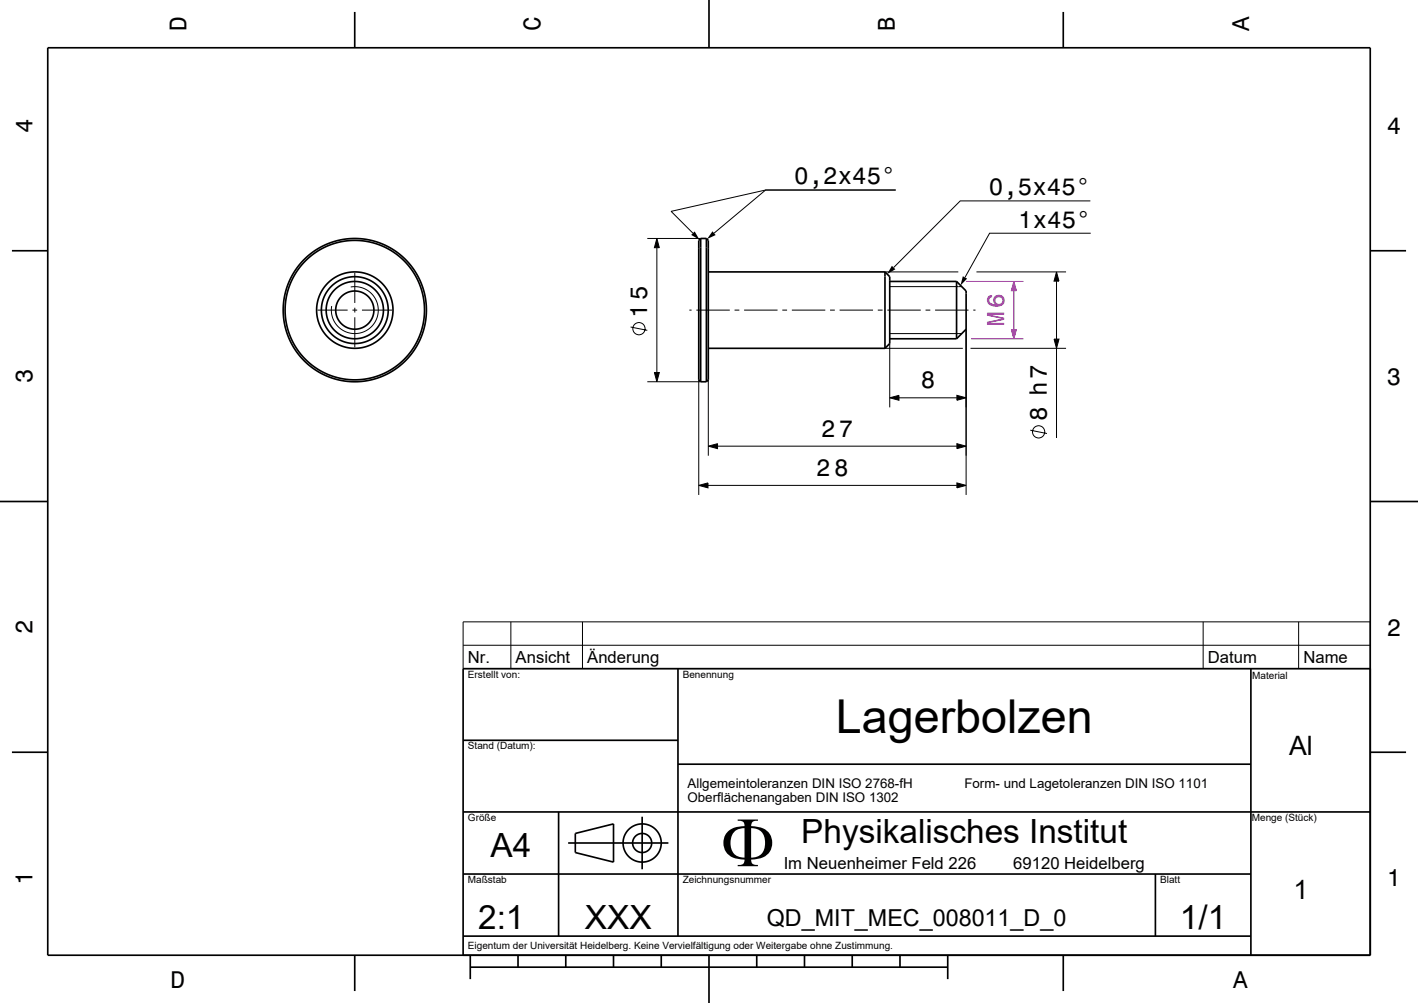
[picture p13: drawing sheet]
<svg xmlns="http://www.w3.org/2000/svg" width="297mm" height="210mm" viewBox="0 0 297 210" stroke-linecap="round" stroke-linejoin="round" font-family="sans-serif">
<defs><g id="words">
<text font-size="14.8" x="151" y="181.4">F</text>
<text font-size="9.8" x="175.1" y="153.4">Lagerbolzen</text>
<g font-size="7">
<text x="102.7" y="179.5">A4</text>
<text x="167.8" y="176.6">Physikalisches Institut</text>
<text x="100.1" y="194.5">2:1</text>
<text x="122.5" y="194.5">XXX</text>
<text x="247.1" y="194.5">1/1</text>
</g>
<g font-size="5.6">
<text x="270" y="158.1">Al</text>
<text x="270.9" y="188.1">1</text>
</g>
<g font-size="5">
<text x="39" y="6.5" transform="rotate(-90 39 6.5)">D</text>
<text x="113.2" y="6.5" transform="rotate(-90 113.2 6.5)">C</text>
<text x="187.4" y="6.5" transform="rotate(-90 187.4 6.5)">B</text>
<text x="261.6" y="6.5" transform="rotate(-90 261.6 6.5)">A</text>
<text x="6.8" y="27.8" transform="rotate(-90 6.8 27.8)">4</text>
<text x="290.5" y="28.1">4</text>
<text x="166.4" y="38.6">0,2x45°</text>
<text x="207.1" y="40.9">0,5x45°</text>
<text x="213.3" y="47.6">1x45°</text>
<text x="135.6" y="66.5" transform="rotate(-90 135.6 66.5)">15</text>
<text x="6.8" y="80.3" transform="rotate(-90 6.8 80.3)">3</text>
<text x="192.8" y="81.3">8</text>
<text x="290.5" y="80.6">3</text>
<text x="219.3" y="88.1" transform="rotate(-90 219.3 88.1)">8 h7</text>
<text x="172" y="91.4">27</text>
<text x="171" y="99.6">28</text>
<text x="6.8" y="132.8" transform="rotate(-90 6.8 132.8)">2</text>
<text x="290.5" y="133.1">2</text>
<text x="6.8" y="185.3" transform="rotate(-90 6.8 185.3)">1</text>
<text x="290.5" y="185.6">1</text>
<text x="35.7" y="206.8">D</text>
<text x="258.3" y="206.8">A</text>
</g>
<text font-size="5" fill="#800080" x="210.4" y="68.3" transform="rotate(-90 210.4 68.3)">M6</text>
<text font-size="4.9" x="160.6" y="194">QD_MIT_MEC_008011_D_0</text>
<g font-size="3.5">
<text x="98" y="138.8">Nr.</text>
<text x="108" y="138.8">Ansicht</text>
<text x="123" y="138.8">Änderung</text>
<text x="253" y="138.8">Datum</text>
<text x="273" y="138.8">Name</text>
<text x="164.1" y="181.9">Im Neuenheimer Feld 226</text>
<text x="212.2" y="181.9">69120 Heidelberg</text>
</g>
<g font-size="2.8">
<text x="144" y="165">Allgemeintoleranzen DIN ISO 2768-fH</text>
<text x="144" y="168">Oberflächenangaben DIN ISO 1302</text>
<text x="202" y="165">Form- und Lagetoleranzen DIN ISO 1101</text>
</g>
<g font-size="2.1">
<text x="98" y="141.9">Erstellt von:</text>
<text x="143" y="141.9">Benennung</text>
<text x="262.3" y="142.2">Material</text>
<text x="98" y="156.9">Stand (Datum):</text>
<text x="98" y="171.9">Größe</text>
<text x="262.2" y="171.9">Menge (Stück)</text>
<text x="98" y="184.9">Maßstab</text>
<text x="143" y="184.9">Zeichnungsnummer</text>
<text x="243" y="184.9">Blatt</text>
<text x="98" y="198.7">Eigentum der Universität Heidelberg. Keine Vervielfältigung oder Weitergabe ohne Zustimmung.</text>
</g>
</g></defs>
<g fill="none" stroke="#000" stroke-width=".21">
<path d="M74.3 57.1v6.3M135.6 49.9h11.2M137.6 49.9l.5 2h-1zM137.6 51.9v26.1M185.4 56.9h15.3M204.5 56.9h18.8M221.3 56.9l.5 2h-1zM221.3 58.9v12.1M66.5 64.9h6.3M73.5 60.1a4.9 4.9 0 0 1 5.7 4.5 4.9 4.9 0 0 1-5.2 5.2 4.9 4.9 0 0 1-4.5-5.7M73.8 64.9h1M74.3 64.4v1"/>
<path d="M74.3 66.4v6.3M75.8 64.9h6.3M132.1 68.5l3.5 .7M135.6 79.9h11.2M137.1 78h1l-.5 1.9zM144.4 64.9h.5M145.9 64.9h7M146.4 79.5v24.1M148.4 79.5v15.9M153.9 64.9h1M155.9 64.9h7M163.9 64.9h1"/>
<path d="M165.9 64.9h7M173.9 64.9h1M175.9 64.9h7M183.9 64.9h1M185.4 72.9h16.3M185.9 64.9h7M186.4 71.9v13.4M186.4 60h15M186.4 69.8h15M193.9 64.9h1M195.9 64.9h7M202.4 68.9v34.7"/>
<path d="M203.3 72.9h20M203.9 64.9h.4M220.8 71h1l-.5 1.9zM221.3 72.9v18.8M148.4 93.4l1.9-.5v1zM150.3 93.4h50.1M186.4 83.3l1.9-.5v1zM188.3 83.3h12.1M200.4 82.8l2 .5-2 .5zM200.4 92.9l2 .5-2 .5zM215.8 90.1l3.5 .7M146.4 101.6l1.9-.5v1z"/>
<path d="M148.3 101.6h52.1M200.4 101.1l2 .5-2 .5z"/>
<circle cx="133.8" cy="68.8" r="1.28"/>
<circle cx="217.5" cy="90.4" r="1.28"/>
</g>
<path d="M202.4 58.9h12M203.4 70.9h11" fill="none" stroke="#800080" stroke-width=".21"/>
<g fill="none" stroke="#000" stroke-width=".35">
<path d="M10 10h277v190h-277zM74.3 2.5v7.5M148.5 0v10M222.7 2.5v7.5M2.5 52.5h7.5M146.8 49.9l-.4 .4v29.2l.4 .4M146.8 49.9v30M146.8 49.9h1.2M148 49.9l.4 .4v29.2l-.4 .4M148 49.9v30M148.4 56.9h37M185.4 56.9v16"/>
<path d="M185.4 56.9l1 1v14l-1 1M186.4 58.9h14M200.4 58.9v12M200.4 58.9l2 2v8l-2 2M287 52.5h7.5M146.8 79.9h1.2M148.4 72.9h37M186.4 70.9h14M0 105h10M287 105h10M142 140v56M262 140v60"/>
<path d="M287 140h-190v60M2.5 157.5h7.5M97 155h45M287 157.5h7.5M97 170h190M117 170v26M119 176.5h21M120.5 174.5l8-2v8l-8-2zM134.5 171v11M142 160h120M97 196h165M97 183h165"/>
<path d="M242 183v13M74.3 200v7.5M98.5 202.5h100M98.5 200v5M108.5 200v2.5M118.5 200v2.5M128.5 200v2.5M138.5 200v2.5M148.5 200v10M158.5 200v2.5M168.5 200v2.5M178.5 200v2.5"/>
<path d="M188.5 200v2.5M198.5 200v5M222.7 200v7.5"/>
<circle cx="74.3" cy="64.9" r="8"/>
<circle cx="74.3" cy="64.9" r="14.6"/>
<circle cx="74.3" cy="64.9" r="15"/>
<circle cx="74.3" cy="64.9" r="7"/>
<circle cx="74.3" cy="64.9" r="6"/>
<circle cx="74.3" cy="64.9" r="4"/>
<circle cx="134.5" cy="176.5" r="2"/>
<circle cx="134.5" cy="176.5" r="4"/>
</g>
<g fill="#000">
<path d="M137.6 49.9l.5 2h-1z" fill-rule="evenodd"/>
<path d="M221.3 56.9l.5 2h-1z" fill-rule="evenodd"/>
<path d="M137.1 78h1l-.5 1.9z" fill-rule="evenodd"/>
<path d="M220.8 71h1l-.5 1.9z" fill-rule="evenodd"/>
<path d="M148.4 93.4l1.9-.5v1z" fill-rule="evenodd"/>
<path d="M186.4 83.3l1.9-.5v1z" fill-rule="evenodd"/>
<path d="M200.4 82.8l2 .5-2 .5z" fill-rule="evenodd"/>
<path d="M200.4 92.9l2 .5-2 .5z" fill-rule="evenodd"/>
<path d="M146.4 101.6l1.9-.5v1z" fill-rule="evenodd"/>
<path d="M200.4 101.1l2 .5-2 .5z" fill-rule="evenodd"/>
</g>
<g fill="#800080">
<path d="M212.4 58.9l.5 2h-1.1z" fill-rule="evenodd"/>
<path d="M211.8 69h1.1l-.5 1.9z" fill-rule="evenodd"/>
</g>
<path d="M212.4 58.9l.5 2h-1.1zM211.8 69h1.1l-.5 1.9zM212.4 60.9v8.1" fill="none" stroke="#800080" stroke-width=".21"/>
<path d="M149.6 48.8l10.8-9h27.2h-27.2l-19.8 4.5 4.5 4.5M228.4 42.1h-27.3l-13.9 13.9M228.5 48.8h-21.2l-5.2 9.3M97 130.2h190v9.8h-190zM97 135.1h190M107 130.2v9.8M122 130.2v9.8M252 130.2v9.8M272 130.2v9.8" fill="none" stroke="#000" stroke-width=".21"/>
<g fill="#000">
<path d="M144.8 49.2l.7-.7 1 1.7z" fill-rule="evenodd"/>
<path d="M149.2 48.4l.7 .8-1.8 .9z" fill-rule="evenodd"/>
<path d="M186.8 55.7l.7 .7-1.7 1z" fill-rule="evenodd"/>
<path d="M201.7 57.8l.9 .5-1.4 1.5z" fill-rule="evenodd"/>
</g>
<use href="#words"/>
</svg>
